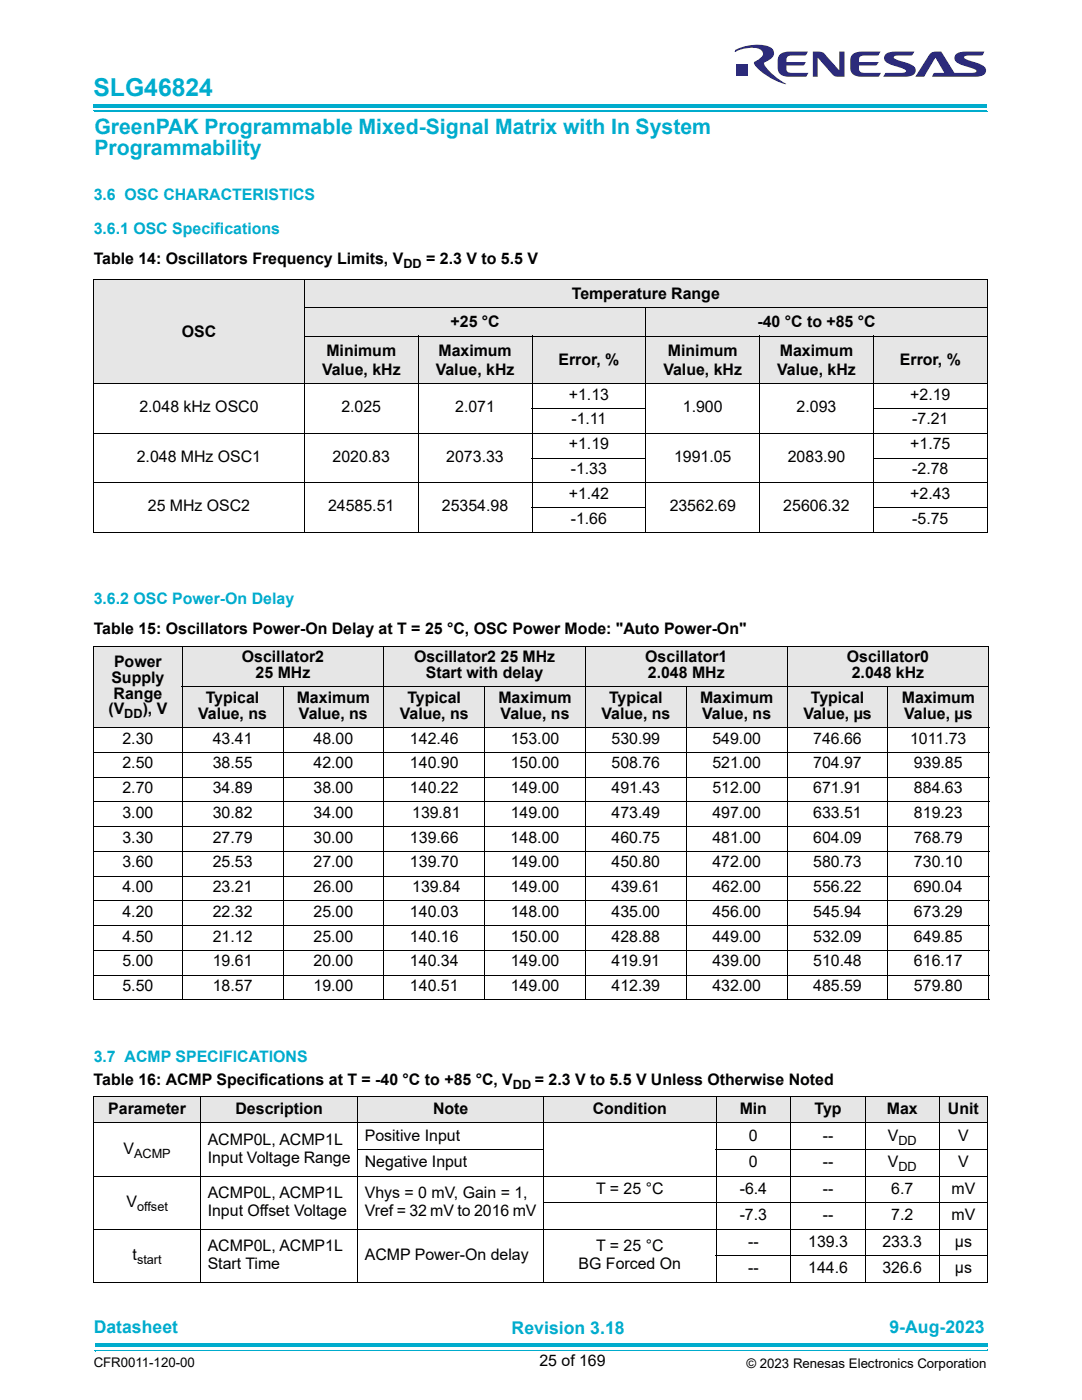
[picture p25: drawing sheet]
<svg xmlns="http://www.w3.org/2000/svg" width="216mm" height="279mm" viewBox="0 0 216 279" stroke-linecap="round" stroke-linejoin="round" font-family="sans-serif">
<defs><g id="words">
<text font-size="4.9" fill="#00accd" x="18.6" y="19.1">SLG46824</text>
<g font-size="4.2" fill="#00accd">
<text x="18.8" y="26.6">GreenPAK Programmable Mixed-Signal Matrix with In System</text>
<text x="18.8" y="30.9">Programmability</text>
</g>
<g font-size="3.5" fill="#00accd">
<text x="18.7" y="266">Datasheet</text>
<text x="102.1" y="266.3">Revision 3.18</text>
<text x="177.5" y="266">9-Aug-2023</text>
</g>
<g font-size="3.2" fill="#00accd">
<text x="18.7" y="39.9">3.6 OSC CHARACTERISTICS</text>
<text x="18.7" y="46.7">3.6.1 OSC Specifications</text>
<text x="18.7" y="120.5">3.6.2 OSC Power-On Delay</text>
<text x="18.7" y="211.9">3.7 ACMP SPECIFICATIONS</text>
</g>
<g font-size="3.2">
<text x="18.7" y="52.7">Table 14: Oscillators Frequency Limits, V</text>
<text x="85" y="52.7">= 2.3 V to 5.5 V</text>
<text x="114.1" y="59.7">Temperature Range</text>
<text x="89.9" y="65.3">+25 °C</text>
<text x="151.1" y="65.3">-40 °C to +85 °C</text>
<text x="36.3" y="67.2">OSC</text>
<text x="65.1" y="71">Minimum</text>
<text x="87.5" y="71">Maximum</text>
<text x="133.3" y="71">Minimum</text>
<text x="155.6" y="71">Maximum</text>
<text x="64.3" y="74.8">Value, kHz</text>
<text x="87" y="74.8">Value, kHz</text>
<text x="111.4" y="72.9">Error, %</text>
<text x="132.4" y="74.8">Value, kHz</text>
<text x="155.1" y="74.8">Value, kHz</text>
<text x="179.6" y="72.9">Error, %</text>
<text x="27.8" y="82.3">2.048 kHz OSC0</text>
<text x="68.1" y="82.3">2.025</text>
<text x="90.8" y="82.3">2.071</text>
<text x="113.5" y="79.8">+1.13</text>
<text x="136.3" y="82.3">1.900</text>
<text x="159" y="82.3">2.093</text>
<text x="181.6" y="79.8">+2.19</text>
<text x="113.5" y="89.7">+1.19</text>
<text x="114" y="84.7">-1.11</text>
<text x="181.6" y="89.7">+1.75</text>
<text x="182" y="84.7">-7.21</text>
<text x="27.3" y="92.1">2.048 MHz OSC1</text>
<text x="66.3" y="92.1">2020.83</text>
<text x="89" y="92.1">2073.33</text>
<text x="113.9" y="94.6">-1.33</text>
<text x="134.5" y="92.1">1991.05</text>
<text x="157.2" y="92.1">2083.90</text>
<text x="182" y="94.6">-2.78</text>
<text x="113.5" y="99.5">+1.42</text>
<text x="181.6" y="99.5">+2.43</text>
<text x="29.5" y="102">25 MHz OSC2</text>
<text x="65.5" y="102">24585.51</text>
<text x="88.2" y="102">25354.98</text>
<text x="113.9" y="104.5">-1.66</text>
<text x="133.6" y="102">23562.69</text>
<text x="156.3" y="102">25606.32</text>
<text x="182" y="104.5">-5.75</text>
<text x="18.7" y="126.5">Table 15: Oscillators Power-On Delay at T = 25 °C, OSC Power Mode: &quot;Auto Power-On&quot;</text>
<text x="22.2" y="136.2">Supply</text>
<text x="22.8" y="133.1">Power</text>
<text x="48.3" y="132.2">Oscillator2</text>
<text x="51" y="135.3">25 MHz</text>
<text x="82.6" y="132.2">Oscillator2 25 MHz</text>
<text x="85" y="135.3">Start with delay</text>
<text x="128.8" y="132.2">Oscillator1</text>
<text x="129.3" y="135.3">2.048 MHz</text>
<text x="169" y="132.2">Oscillator0</text>
<text x="170" y="135.3">2.048 kHz</text>
<text x="21.6" y="142.6">(V</text>
<text x="22.7" y="139.4">Range</text>
<text x="28.5" y="142.6">), V</text>
<text x="39.5" y="143.5">Value, ns</text>
<text x="41.1" y="140.3">Typical</text>
<text x="59.2" y="140.3">Maximum</text>
<text x="59.6" y="143.5">Value, ns</text>
<text x="79.8" y="143.5">Value, ns</text>
<text x="81.3" y="140.3">Typical</text>
<text x="99.5" y="140.3">Maximum</text>
<text x="99.9" y="143.5">Value, ns</text>
<text x="120" y="143.5">Value, ns</text>
<text x="121.5" y="140.3">Typical</text>
<text x="139.7" y="140.3">Maximum</text>
<text x="140.1" y="143.5">Value, ns</text>
<text x="160.3" y="143.5">Value, µs</text>
<text x="161.8" y="140.3">Typical</text>
<text x="179.9" y="140.3">Maximum</text>
<text x="180.4" y="143.5">Value, µs</text>
<text x="24.4" y="148.4">2.30</text>
<text x="42.4" y="148.4">43.41</text>
<text x="62.6" y="148.4">48.00</text>
<text x="81.8" y="148.4">142.46</text>
<text x="101.9" y="148.4">153.00</text>
<text x="122" y="148.4">530.99</text>
<text x="142.2" y="148.4">549.00</text>
<text x="162.3" y="148.4">746.66</text>
<text x="181.6" y="148.4">1011.73</text>
<text x="24.4" y="153.3">2.50</text>
<text x="42.4" y="153.3">38.55</text>
<text x="62.6" y="153.3">42.00</text>
<text x="81.8" y="153.3">140.90</text>
<text x="101.9" y="153.3">150.00</text>
<text x="122" y="153.3">508.76</text>
<text x="142.2" y="153.3">521.00</text>
<text x="162.3" y="153.3">704.97</text>
<text x="182.4" y="153.3">939.85</text>
<text x="24.4" y="158.3">2.70</text>
<text x="42.4" y="158.3">34.89</text>
<text x="62.6" y="158.3">38.00</text>
<text x="81.8" y="158.3">140.22</text>
<text x="101.9" y="158.3">149.00</text>
<text x="122" y="158.3">491.43</text>
<text x="142.2" y="158.3">512.00</text>
<text x="162.3" y="158.3">671.91</text>
<text x="182.4" y="158.3">884.63</text>
<text x="24.4" y="163.2">3.00</text>
<text x="42.4" y="163.2">30.82</text>
<text x="62.6" y="163.2">34.00</text>
<text x="82.2" y="163.2">139.81</text>
<text x="101.9" y="163.2">149.00</text>
<text x="122" y="163.2">473.49</text>
<text x="142.2" y="163.2">497.00</text>
<text x="162.3" y="163.2">633.51</text>
<text x="182.4" y="163.2">819.23</text>
<text x="24.4" y="168.1">3.30</text>
<text x="24.4" y="173.1">3.60</text>
<text x="42.4" y="168.1">27.79</text>
<text x="42.4" y="173.1">25.53</text>
<text x="62.6" y="168.1">30.00</text>
<text x="62.6" y="173.1">27.00</text>
<text x="81.8" y="168.1">139.66</text>
<text x="81.8" y="173.1">139.70</text>
<text x="101.9" y="168.1">148.00</text>
<text x="101.9" y="173.1">149.00</text>
<text x="122" y="168.1">460.75</text>
<text x="122" y="173.1">450.80</text>
<text x="142.2" y="168.1">481.00</text>
<text x="142.2" y="173.1">472.00</text>
<text x="162.3" y="168.1">604.09</text>
<text x="162.3" y="173.1">580.73</text>
<text x="182.4" y="168.1">768.79</text>
<text x="182.4" y="173.1">730.10</text>
<text x="24.4" y="178">4.00</text>
<text x="42.4" y="178">23.21</text>
<text x="62.6" y="178">26.00</text>
<text x="82.2" y="178">139.84</text>
<text x="101.9" y="178">149.00</text>
<text x="122" y="178">439.61</text>
<text x="142.2" y="178">462.00</text>
<text x="162.3" y="178">556.22</text>
<text x="182.4" y="178">690.04</text>
<text x="24.4" y="183">4.20</text>
<text x="42.4" y="183">22.32</text>
<text x="62.6" y="183">25.00</text>
<text x="81.8" y="183">140.03</text>
<text x="101.9" y="183">148.00</text>
<text x="122" y="183">435.00</text>
<text x="142.2" y="183">456.00</text>
<text x="162.3" y="183">545.94</text>
<text x="182.4" y="183">673.29</text>
<text x="24.4" y="187.9">4.50</text>
<text x="42.4" y="187.9">21.12</text>
<text x="62.6" y="187.9">25.00</text>
<text x="81.8" y="187.9">140.16</text>
<text x="101.9" y="187.9">150.00</text>
<text x="122" y="187.9">428.88</text>
<text x="142.2" y="187.9">449.00</text>
<text x="162.3" y="187.9">532.09</text>
<text x="182.4" y="187.9">649.85</text>
<text x="24.4" y="192.8">5.00</text>
<text x="24.4" y="197.8">5.50</text>
<text x="42.4" y="192.8">19.61</text>
<text x="42.4" y="197.8">18.57</text>
<text x="62.6" y="192.8">20.00</text>
<text x="62.6" y="197.8">19.00</text>
<text x="81.8" y="192.8">140.34</text>
<text x="81.8" y="197.8">140.51</text>
<text x="101.9" y="192.8">149.00</text>
<text x="101.9" y="197.8">149.00</text>
<text x="122" y="192.8">419.91</text>
<text x="122" y="197.8">412.39</text>
<text x="142.2" y="192.8">439.00</text>
<text x="142.2" y="197.8">432.00</text>
<text x="162.3" y="192.8">510.48</text>
<text x="162.3" y="197.8">485.59</text>
<text x="182.4" y="192.8">616.17</text>
<text x="182.4" y="197.8">579.80</text>
<text x="18.7" y="216.5">Table 16: ACMP Specifications at T = -40 °C to +85 °C, V</text>
<text x="106.7" y="216.5">= 2.3 V to 5.5 V Unless Otherwise Noted</text>
<text x="21.6" y="222.4">Parameter</text>
<text x="47" y="222.4">Description</text>
<text x="72.8" y="227.6">Positive Input</text>
<text x="86.4" y="222.4">Note</text>
<text x="118.3" y="222.4">Condition</text>
<text x="147.6" y="222.4">Min</text>
<text x="149.4" y="227.6">0</text>
<text x="162.5" y="222.4">Typ</text>
<text x="164.2" y="227.6">--</text>
<text x="177" y="222.4">Max</text>
<text x="177.1" y="227.6">V</text>
<text x="189.1" y="222.4">Unit</text>
<text x="191.2" y="227.6">V</text>
<text x="24.6" y="230.3">V</text>
<text x="41.4" y="228.5">ACMP0L, ACMP1L</text>
<text x="41.4" y="232.1">Input Voltage Range</text>
<text x="72.8" y="232.9">Negative Input</text>
<text x="149.4" y="232.9">0</text>
<text x="164.2" y="232.9">--</text>
<text x="177.1" y="232.9">V</text>
<text x="191.2" y="232.9">V</text>
<text x="41.4" y="239.1">ACMP0L, ACMP1L</text>
<text x="72.8" y="239.1">Vhys = 0 mV, Gain = 1,</text>
<text x="118.9" y="238.2">T = 25 °C</text>
<text x="147.6" y="238.2">-6.4</text>
<text x="164.2" y="238.2">--</text>
<text x="177.9" y="238.2">6.7</text>
<text x="189.9" y="238.2">mV</text>
<text x="25.2" y="240.9">V</text>
<text x="41.4" y="242.7">Input Offset Voltage</text>
<text x="72.8" y="242.7">Vref = 32 mV to 2016 mV</text>
<text x="147.6" y="243.5">-7.3</text>
<text x="164.2" y="243.5">--</text>
<text x="177.8" y="243.5">7.2</text>
<text x="189.9" y="243.5">mV</text>
<text x="26.5" y="251.5">t</text>
<text x="41.4" y="249.7">ACMP0L, ACMP1L</text>
<text x="72.8" y="251.5">ACMP Power-On delay</text>
<text x="118.9" y="249.7">T = 25 °C</text>
<text x="149.3" y="248.8">--</text>
<text x="161.3" y="248.8">139.3</text>
<text x="176.1" y="248.8">233.3</text>
<text x="190.5" y="248.8">µs</text>
<text x="41.4" y="253.2">Start Time</text>
<text x="115.4" y="253.2">BG Forced On</text>
<text x="149.3" y="254.1">--</text>
<text x="161.3" y="254.1">144.6</text>
<text x="176.1" y="254.1">326.6</text>
<text x="190.5" y="254.1">µs</text>
<text x="107.6" y="272.6">25 of 169</text>
</g>
<g font-size="2.6">
<text x="18.7" y="272.8">CFR0011-120-00</text>
<text x="148.9" y="273">© 2023 Renesas Electronics Corporation</text>
</g>
<g font-size="2.5">
<text x="80.5" y="53.5">DD</text>
<text x="24.8" y="143.4">DD</text>
<text x="102.3" y="217.3">DD</text>
<text x="26.8" y="231.1">ACMP</text>
<text x="179.3" y="228.5">DD</text>
<text x="179.3" y="233.7">DD</text>
<text x="27.3" y="241.7">offset</text>
<text x="27.3" y="252.3">start</text>
</g>
</g></defs>
<path d="M18.9 268.1h178.1v.7h-178.1z" fill="#00accd"/>
<path d="M19 269.5h178M19 269.6h178.1" fill="none" stroke="#00accd" stroke-width=".2"/>
<path d="M196.9 269.3h.2v.3h-.2z" fill="#00accd"/>
<path d="M18.9 269.4h178.1" fill="none" stroke="#00accd" stroke-width=".2"/>
<g fill="#00accd">
<path d="M18.9 269.4h.2v.3h-.2z"/>
<path d="M18.7 20.7h178.2v.7h-178.2z"/>
</g>
<path d="M18.8 22.1h178.1M18.8 22.2h178.2" fill="none" stroke="#00accd" stroke-width=".2"/>
<path d="M196.8 21.9h.2v.3h-.2z" fill="#00accd"/>
<path d="M18.7 22h178.2" fill="none" stroke="#00accd" stroke-width=".2"/>
<path d="M18.7 22h.2v.3h-.2z" fill="#00accd"/>
<g fill="#2c2b7b">
<path d="M162.2 10.3h.9a1.62 1.62 0 0 1 1.6 .7l2.8 3v-3.7h1v5a4.2 4.2 0 0 1-2.2-.3l-3.1-3.5v3.8h-1z"/>
<path d="M155.8 10.8a8 8 0 0 1 3.9-.5h1.5l-.6 .8h-2.5a.98 .98 0 0 0-1.2 1.3h3.9l-.3 .5-.2 .2h-3.4a1.05 1.05 0 0 0 .2 1.1 1.05 1.05 0 0 0 1.1 .3h3.1l-.4 .8h-2a3.8 3.8 0 0 1-3.5-.8 5.2 5.2 0 0 1 0-3.4z"/>
<path d="M170.2 10.8a8 8 0 0 1 4-.5h1.5l-.4 .7-.2 .1h-2.6a.98 .98 0 0 0-1.1 1.3h4l-.7 .7h-3.3a1.06 1.06 0 0 0 .2 1.1 1.06 1.06 0 0 0 1.1 .3h3.1l-.4 .8h-2a3.8 3.8 0 0 1-3.5-.8 5.2 5.2 0 0 1 0-3.4z"/>
<path d="M176.6 10.9a3.5 3.5 0 0 1 2.6-.6h3.3l-.5 .7-1.4 .1a3.1 3.1 0 0 0-2.2 .2l-.1 .1a3.2 3.2 0 0 0 1.8 .9 3.5 3.5 0 0 1 2.6 1.5 1.31 1.31 0 0 1-1.5 1.5h-5a1.05 1.05 0 0 1 1.5-.8h.8a3.2 3.2 0 0 0 2.3-.2l-.1-.3-.8-.4a6.1 6.1 0 0 1-3.3-1.4 1.09 1.09 0 0 1 0-1.3z"/>
<path d="M185.7 10.6a3 3 0 0 1 2.2-.2l2.5 4.1h2a3.4 3.4 0 0 0 2.4-.2v-.1a1.1 1.1 0 0 0-1-.6l-.6-.2a3.7 3.7 0 0 1-2.7-1.5 1.31 1.31 0 0 1 1.5-1.6h4.4l-.4 .7-1.4 .1a3.1 3.1 0 0 0-2.2 .2l.2 .4 1.4 .5a4.1 4.1 0 0 1 2.7 1.6 1.3 1.3 0 0 1-1.5 1.5h-9.2l.2-.6 .3-.2h1.9l-1.7-3-2.3 3.8h-1.8z"/>
<path d="M147 12.7h2.3v2.4h-2.3z"/>
<path d="M146.7 10a8.8 8.8 0 0 1 7-.6 1.41 1.41 0 0 1 .7 1.5 1.41 1.41 0 0 1-1.1 1.2l-.6 .3a.38 .38 0 0 0-.1 .6 12.7 12.7 0 0 0 4.3 3.8 10.8 10.8 0 0 1-6.5-4.2l.2-.3 .5-.3a1.57 1.57 0 0 0 1.1-1.5 1.92 1.92 0 0 0-2-1 6.9 6.9 0 0 0-3.6 .9z"/>
</g>
<g fill="#e6e6e6">
<path d="M18.7 55.8h42v20.8h-42z"/>
<path d="M60.7 55.8h136.3v5.6h-136.3z"/>
<path d="M60.7 61.4h68.2v5.7h-68.2z"/>
<path d="M128.9 61.4h68.1v5.7h-68.1z"/>
<path d="M60.7 67.1h22.8v9.5h-22.8z"/>
<path d="M83.5 67.1h22.7v9.5h-22.7z"/>
<path d="M106.2 67.1h22.7v9.5h-22.7z"/>
<path d="M128.9 67.1h22.7v9.5h-22.7z"/>
<path d="M151.6 67.1h22.7v9.5h-22.7z"/>
<path d="M174.3 67.1h22.7v9.5h-22.7z"/>
<path d="M18.7 129h17.6v16.2h-17.6z"/>
<path d="M36.3 129h40.3v8.1h-40.3z"/>
<path d="M76.6 129h40.2v8.1h-40.2z"/>
<path d="M116.8 129h40.3v8.1h-40.3z"/>
<path d="M157.1 129h40.2v8.1h-40.2z"/>
<path d="M36.3 137.1h20.2v8.1h-20.2z"/>
<path d="M56.5 137.1h20.1v8.1h-20.1z"/>
<path d="M76.6 137.1h20.1v8.1h-20.1z"/>
<path d="M96.7 137.1h20.1v8.1h-20.1z"/>
<path d="M116.8 137.1h20.1v8.1h-20.1z"/>
<path d="M136.9 137.1h20.2v8.1h-20.2z"/>
<path d="M157.1 137.1h20.1v8.1h-20.1z"/>
<path d="M177.2 137.1h20.1v8.1h-20.1z"/>
<path d="M18.7 218.8h21.3v5.3h-21.3z"/>
<path d="M40 218.8h31.4v5.3h-31.4z"/>
<path d="M71.4 218.8h37.1v5.3h-37.1z"/>
<path d="M108.5 218.8h34.4v5.3h-34.4z"/>
<path d="M142.9 218.8h14.9v5.3h-14.9z"/>
<path d="M157.8 218.8h14.9v5.3h-14.9z"/>
<path d="M172.7 218.8h14.7v5.3h-14.7z"/>
<path d="M187.4 218.8h9.7v5.3h-9.7z"/>
</g>
<g fill="none" stroke="#000" stroke-width=".2">
<path d="M18.6 55.8h178.5M18.7 55.9v50.3M60.7 55.7v50.6M197 55.9v50.3M18.6 76.6h178.5M60.7 61.4h136.4M60.7 67.1h136.4M83.5 67v39.3M106.2 67v39.3M128.9 61.3v45M151.6 67v39.3M174.3 67v39.3"/>
<path d="M18.6 86.5h178.5M18.6 96.4h178.5M106.1 81.5h22.9M106.1 91.4h22.9M174.2 81.5h22.9M174.2 91.4h22.9M18.6 106.2h178.5M106.1 101.3h22.9M174.2 101.3h22.9M18.6 129h178.8M18.7 129v16.2M36.3 137.1h161.1"/>
<path d="M36.3 128.9v70.7M56.5 137.1v62.5M76.6 128.9v70.7M96.7 137.1v62.5M116.8 128.9v70.7M136.9 137.1v62.5M157.1 128.9v70.7M177.2 137.1v62.5M197.3 129v16.2M18.6 145.2h178.8M18.6 150.2h178.8M18.6 155.1h178.8"/>
<path d="M18.7 145.3v54.2M197.3 145.3v54.2M18.6 160h178.8M18.6 165h178.8M18.6 169.9h178.8M18.6 174.9h178.8M18.6 179.8h178.8M18.6 184.7h178.8M18.6 189.7h178.8M18.6 194.6h178.8M18.6 199.6h178.8M18.6 218.8h178.5"/>
<path d="M18.7 218.9v5.2M40 218.8v37.2M71.4 218.8v37.2M108.5 218.8v37.2M142.9 218.8v37.2M157.8 218.8v37.2M172.7 218.8v37.2M187.4 218.8v37.2M197.1 218.9v5.2M18.6 224.1h178.6M18.6 234.7h178.6M18.7 224.2v31.6"/>
<path d="M71.3 229.4h37.3M142.8 229.4h54.4M197.1 224.2v31.6M18.6 245.3h178.6M18.6 255.9h178.6M108.4 240h88.8M142.8 250.6h54.4"/>
</g>
<use href="#words"/>
</svg>
